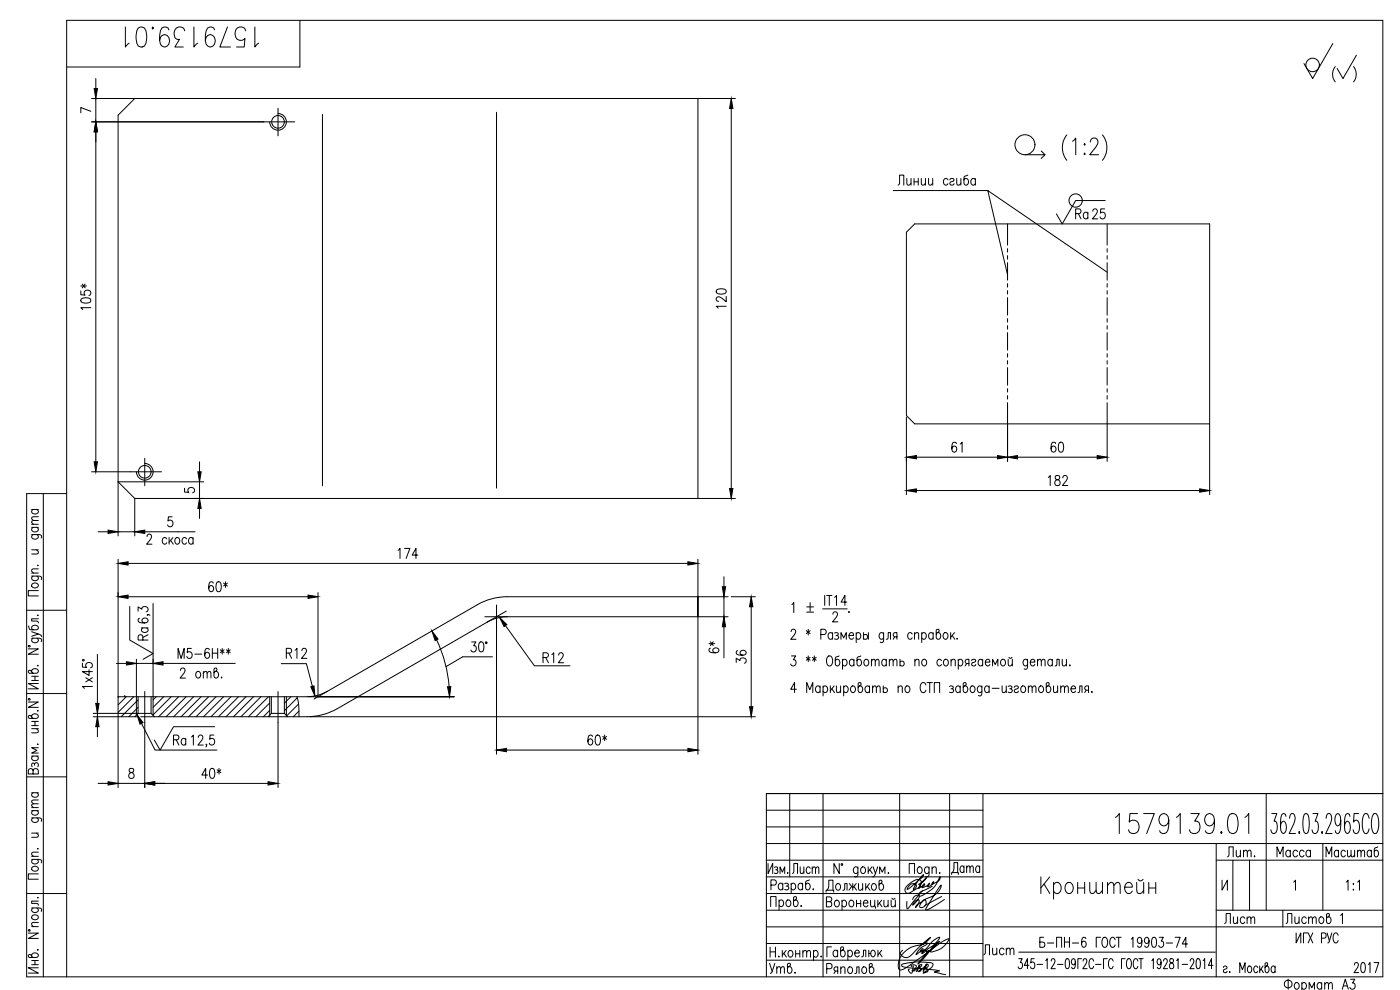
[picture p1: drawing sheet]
<svg xmlns="http://www.w3.org/2000/svg" width="420mm" height="297mm" viewBox="0 0 420 297" stroke-linecap="round" stroke-linejoin="round" font-family="sans-serif">
<defs><g id="words">
<text font-size="11" x="311.5" y="270.9">Кронштейн</text>
<g font-size="10.1">
<text x="36.7" y="15.2">1579139.01</text>
<text x="333.7" y="251.2">1579139.01</text>
</g>
<text font-size="8.4" x="399" y="25.8">( )</text>
<text font-size="7.1" x="284.7" y="263.5">Дата</text>
<g font-size="6.6">
<text x="322.1" y="67">Ra</text>
<text x="28.6" y="94.2" transform="rotate(-90 28.6 94.2)">105*</text>
<text x="61.7" y="178.9">60*</text>
<text x="236.7" y="185.2">1 %%P .</text>
<text x="59.6" y="234.9">40*</text>
<text x="366.5" y="278.3">Лист</text>
<text x="385.2" y="278.3">Листов</text>
<text x="294.2" y="287.9">Лист</text>
<text x="384.5" y="298.1">Фоpмат А3</text>
</g>
<g font-size="6.2">
<text x="219.1" y="93.8" transform="rotate(-90 219.1 93.8)">120</text>
<text x="284.7" y="136.9">61</text>
<text x="314.7" y="136.9">60</text>
<text x="313.6" y="146.8">182</text>
<text x="43" y="164.4">2 скоса</text>
<text x="118.5" y="168.6">174</text>
<text x="45.5" y="193.3" transform="rotate(-90 45.5 193.3)">Ra</text>
<text x="217" y="197.2" transform="rotate(-90 217 197.2)">6*</text>
<text x="52.6" y="198.6">M5-6H**</text>
<text x="85" y="198.6">R12</text>
<text x="161.9" y="200">R12</text>
<text x="225.1" y="200.4" transform="rotate(-90 225.1 200.4)">36</text>
<text x="53.3" y="204.6">2 отв.</text>
<text x="51.2" y="224.7">Ra</text>
<text x="175.7" y="224.7">60*</text>
<text x="237.1" y="263.2">Лист</text>
<text x="367.6" y="258.2">Лит.</text>
<text x="382.4" y="258.2">Масса</text>
<text x="397.2" y="258.2">Масштаб</text>
<text x="311.1" y="285.4">Б-ПН-6 ГОСТ 19903-74</text>
<text x="230" y="293.2">Утв.</text>
<text x="247.3" y="293.2">Ряполов</text>
</g>
<text font-size="4.9" x="54.3" y="149.2">5</text>
<text font-size="4.4" x="23.3" y="34.9">7</text>
</g></defs>
<g fill="none" stroke="#000" stroke-width=".3">
<path d="M90 6.1v14h-70M400 13.1l-6.1 10.5-2.6-4.5M27.5 29.6h193.2M27.5 36.6h61M28.8 23.6v3M28.8 29.6v7M28.8 39.6v99M40.4 29.6l-5 5v126.2M83.4 34.1a2.5 2.5 0 0 1 2.5 2.5 2.5 2.5 0 0 1-2.5 2.5 2.5 2.5 0 0 1-2.5-2.5M83.4 32.5v8.3M96.8 34.3v111.5M149 33.7v112.8"/>
<path d="M209.5 29.6v120M219.5 32.6v114M268.1 57.2h28.3M269.5 55.5l.5-.5v-2.5h1.2v3M272.2 53.5l.1 1.9 .5 .1 .6-.5M273.4 53.5v2M274.3 54.5h1.3M274.3 53.5v2M275.6 53.5v2M276.5 53.5l.1 1.9 .6 .1 .5-.5M277.7 53.5v2M278.7 53.5l.1 1.9 .5 .1 .6-.5"/>
<path d="M279.9 53.5v2M284.5 54a.66 .66 0 0 0-.6-.5 .66 .66 0 0 0-.7 .5 .91 .91 0 0 0 0 1.1 .91 .91 0 0 0 1.1 .3l.2-.3M285.1 54a.67 .67 0 0 1 .6-.5 .67 .67 0 0 1 .6 .5l-.3 .4-.6 .1a.55 .55 0 0 0-.2 .9 .71 .71 0 0 0 1.1-.3M287.1 53.5l.1 1.9 .6 .1 .6-.5M288.4 53.5v2M290.4 52.5l-.8 .3-.3 .5v1.7l.2 .4a.95 .95 0 0 0 1.2-.5 .95 .95 0 0 0-.4-1.2 .64 .64 0 0 0-1 .3M292.7 54a.67 .67 0 0 0-.6-.5 .67 .67 0 0 0-.6 .5 .85 .85 0 0 0 0 1.2 .85 .85 0 0 0 1.2-.1M292.7 53.5v2M312.5 45.3l1.1 1.1h-6M313.6 46.4l-1.1 1.2M320.2 40.5a6 6 0 0 0 0 7.6M321.9 42.4l.9-1v5"/>
<path d="M325.5 43.1l.2 .2-.2 .3-.2-.3zM325.5 45.9l.2 .3-.2 .2-.2-.2zM327.2 42.6l.4-.9 .4-.3h.8a1.55 1.55 0 0 1 .1 2.6l-1.9 2.4h2.7M330.8 40.5a6 6 0 0 1 0 7.6M302.4 67.2v6.4M302.4 74.6v1M302.4 76.7v1.1M302.4 78.8v5.2M331.5 62.7h-1.1l-.1 1.3a.92 .92 0 0 1 1.2 .1 .92 .92 0 0 1 0 1.2 .92 .92 0 0 1-1.2 .1l-.2-.3M331.7 60.2h-8.9l-4 7-1.8-3M332.3 67.2v6.4M332.3 74.6v1"/>
<path d="M332.3 76.7v1.1M332.3 78.8v5.2M302.4 85.1v1.1M302.4 87.2v1.1M302.4 89.3v5.2M302.4 95.6v1.1M302.4 97.7v1M302.4 99.8v5.2M332.3 81.7l-35.9-24.5 6 25.3M332.3 85.1v1.1M332.3 87.2v1.1M332.3 89.3v5.2"/>
<path d="M332.3 95.6v1.1M332.3 97.7v1M332.3 99.8v5.2M302.4 106.1v1.1M302.4 108.2v1M302.4 110.3v5.3M302.4 116.6v1.1M302.4 118.7v1M332.3 106.1v1.1M332.3 108.2v1M332.3 110.3v5.3M332.3 116.6v1.1"/>
<path d="M332.3 118.7v1M43.4 139.1a2.5 2.5 0 0 1 2.5 2.5 2.5 2.5 0 0 1-2.5 2.5 2.5 2.5 0 0 1-2.5-2.5M43.4 137.5v8.3M59.9 138.6v3M272 125.2v23.2M275 137.2h24.4M302.4 120.8v17.6M305.4 137.2h23.9M332.3 120.8v17.6M363 127.2h-88.5l-2.5-2.5v-55l2.5-2.5h88.5v81.2M9.5 158.2h2M9.5 157.3h2"/>
<path d="M9.5 152.9h2M9.9 158.2a.67 .67 0 0 0-.4 .7 .67 .67 0 0 0 .4 .6 .85 .85 0 0 0 1.3 0 .85 .85 0 0 0-.1-1.3M9.9 152.9a.66 .66 0 0 0-.4 .6 .66 .66 0 0 0 .4 .6 .91 .91 0 0 0 1.1 .1 .91 .91 0 0 0 .4-1.1l-.3-.2M11.5 156.2l-1.9 .1-.1 .4 .6 .6M11.5 155l-1.9 .1-.1 .5 .6 .6M13 148.1v145M20 148.1h-12v145h407v-287h-395v287M27.5 141.6h21M29.4 159.6h3M35.4 159.6h5M40.4 149.6h180.3M40.4 149.6v11.2"/>
<path d="M43.4 159.6h10M51.7 155.1h-1.2l-.1 1.2a.92 .92 0 0 1 1.3 .1 .92 .92 0 0 1 0 1.3 .92 .92 0 0 1-1.3 .1l-.1-.3M59.9 152.6v3M61.1 144.6h-25.7l5 5M275 147.2h85M9.5 172.9l2.7 .1 .3 .3-.1 .6M9.5 160.4l2.7 .1 .3 .4-.1 .5M9.5 171.9h2M9.5 165h2M9.6 175.3a.95 .95 0 0 1 1.3-.4 .95 .95 0 0 1 .5 1.2 .95 .95 0 0 1-1.3 .3 .95 .95 0 0 1-.5-1.1zM9.9 172.9l-.3 .2a.64 .64 0 0 0 .3 1 .91 .91 0 0 0 1.1 0 .91 .91 0 0 0 .4-1l-.3-.2M9.9 160.4l-.3 .2a.64 .64 0 0 0 .3 1.1 .91 .91 0 0 0 1.1 0 .91 .91 0 0 0 .4-1.1l-.3-.2"/>
<path d="M10.9 165l.6 .5-.1 .6-1.9 .1M11.2 169.7h.3zM11.5 177.2h-3v1.6h3M11.5 170.7l-1.9 .1-.1 .6 .6 .5M35.4 167.8v41.2M38.4 169h168M38.4 179h54M95.4 177.8v31.2M209.5 179v6v-6M209.5 167.8v11.2M217.3 173v3.1M217.3 179v6"/>
<path d="M218.5 179h-66.3a18 18 0 0 0-9 2.5l-45 25.9M219.5 179h7.2M8 183.1h12M8.5 194.7h3l-3 1.6h3M8.5 187.8l.3 .8 .4 .4h1.7l.5-.3a.95 .95 0 0 0-.5-1.1 .95 .95 0 0 0-1.3 .3 .64 .64 0 0 0 .3 1.1M8.6 193.7h.4v.3h-.4zM9.5 191.5l2.7 .1a.59 .59 0 0 1 .2 .9M9.5 189.5l2 .7-2 .7M9.9 191.5l-.1 .1a.59 .59 0 0 0-.2 .9 .95 .95 0 0 0 1.3 .4 .95 .95 0 0 0 .5-1.2l-.3-.2M11.2 199.7h.3zM11.2 184.6h.3zM11.5 190.2l.6 .3 .4 .5"/>
<path d="M11.5 185.7h-2v.6l1.9 .2 .1 .4M24.7 199v1.1l1.3 .2a.92 .92 0 0 1 .1-1.3 .92 .92 0 0 1 1.3 0 .92 .92 0 0 1 0 1.3l-.2 .1M24.8 197.9h.4v.4h-.4zM29.2 196.4v14.6M34.9 199h3M38.9 182v10l7 4.1-3 1.7M40.9 197.8v16.8M40.9 199h5M41.4 183.4v-1.3l1.2 .7a.88 .88 0 0 1 1.3-.8 .88 .88 0 0 1 0 1.6M41.9 185.5a.64 .64 0 0 0-.3 1.1 2.02 2.02 0 0 0 2.8-.4 .88 .88 0 0 0-1-.8 .88 .88 0 0 0-.7 1.2l.7 .3M44.3 184.4v.2v-.2l.7 .2M45.9 181.1v33.5"/>
<path d="M48.9 199h21.7M84.4 199.1h7.6l1.7 6.8M131 192a39.5 39.5 0 0 1 3.8 14M141.6 192.6h1.2l-.7 1.1a.89 .89 0 0 1 .8 1.4 .89 .89 0 0 1-1.5-.1M144 192.7l.5-.1a1.98 1.98 0 0 1 .1 3h-.3a1.77 1.77 0 0 1-.6-2.4zM145.5 185h73M145.7 192.7h.4v.3l-.4 .1zM146.2 186.7l-45 25.9a18 18 0 0 1-9 2.4h-50M147.8 197.1h-8.9l-5 2.9M149 181.5v44.8M151.7 187.7l8.7 12.1h10.7M151.9 183.4l-5.7 3.3"/>
<path d="M152.2 185a12 12 0 0 0-6 1.7M209.5 185v41.3M217.3 188.1v9.3M225.4 182.1v29.9M237.4 189.5l.5-.7h.4l.5 .6-.3 1-1.2 1.4h1.6M237.5 196.8h1.3l-.7 1.1a.88 .88 0 0 1 .7 1.4 .88 .88 0 0 1-1.5-.1M242 189.2l1.1 .9M242 197.2l1.1 .9M242.6 188.8v1.7M242.6 196.8v1.7M243.1 189.2l-1.1 .9M243.1 197.2l-1.1 .9"/>
<path d="M243.8 197.2l1.2 .9M244.4 196.8v1.7M245 197.2l-1.2 .9M246.3 190.4h1.1a.82 .82 0 0 0 .6-.8 .82 .82 0 0 0-.6-.8h-1.1v3M248.5 197l.2-.2a1.43 1.43 0 0 1 1.1 2.3 .89 .89 0 0 1-1.1 .7 .89 .89 0 0 1-.6-1.1l.1-1.2zM249.9 190.2a.66 .66 0 0 0-.7-.4 .66 .66 0 0 0-.6 .4 .85 .85 0 0 0 0 1.3 .85 .85 0 0 0 1.3-.1M249.9 189.8v2M250.4 189.9a.73 .73 0 0 1 1.2 .3l-.1 .3-.6 .2M251.2 190.7l.5 .5-.2 .5h-1.1M251.8 196.8l-.8 .3-.3 .4v1.7l.2 .5a.95 .95 0 0 0 1.2-.5 .95 .95 0 0 0-.4-1.3 .64 .64 0 0 0-1 .3M252.4 191.8v-2l.8 1.6 .8-1.6v2M252.8 198.2a.67 .67 0 0 1 .7-.4 .67 .67 0 0 1 .6 .4 .91 .91 0 0 1 0 1.1 .91 .91 0 0 1-1 .4l-.3-.3"/>
<path d="M252.8 197.8v3M254.8 190.7h1.4l-.1-.6a.59 .59 0 0 0-1-.2 .95 .95 0 0 0-.3 1.3 .95 .95 0 0 0 1.1 .5l.3-.3M256.3 198.2a.67 .67 0 0 0-.7-.4 .67 .67 0 0 0-.6 .4 .85 .85 0 0 0 .1 1.3 .85 .85 0 0 0 1.2-.1M256.3 197.8v2M257 190.2a.67 .67 0 0 1 .6-.4 .67 .67 0 0 1 .6 .4 .91 .91 0 0 1 .1 1.1 .91 .91 0 0 1-1.1 .4l-.2-.3M257 189.8v3M258.3 196.8l-1 .4v2.3a.58 .58 0 0 0 .9 .2 .95 .95 0 0 0 .4-1.3 .95 .95 0 0 0-1.2-.5l-.2 .3M259.1 190.7a.73 .73 0 0 1 1.2 0 .73 .73 0 0 1-.4 1.1h-.4l-.4-.3M259.1 189.8v2M259.6 197.9a.64 .64 0 0 1 1 .3 .91 .91 0 0 1 0 1.1 .91 .91 0 0 1-1 .4 1.23 1.23 0 0 1 0-1.8zM260.6 189.8v2M261.5 198.4l.6-.6 .5 .1 .1 1.9"/>
<path d="M261.5 197.8v2M262.7 198.4l.5-.6 .5 .1 .1 1.9M265.2 190.2l-.1-.1a.59 .59 0 0 0-.9-.2 .95 .95 0 0 0-.4 1.3 .95 .95 0 0 0 1.2 .5l.2-.3M265.2 189.8l-.1 2.7a.59 .59 0 0 1-.9 .2M266 191.8l.4-.1 .2-1.9h.7v2M266 198.2a.67 .67 0 0 0-.6-.4 .67 .67 0 0 0-.7 .4 .85 .85 0 0 0 .1 1.3 .85 .85 0 0 0 1.2-.1M266 197.8v2M266.9 198.4l.6-.6 .4 .1 .1 1.9M266.9 197.8v2M268 198.4l.6-.6 .5 .1 .1 1.9M268.5 191.1l-.5 .7M269.2 191.1l-.9-.1-.3-.5 .3-.6 .9-.1v2"/>
<path d="M270.1 198.7a.73 .73 0 0 1 1.2 0 .73 .73 0 0 1-.4 1.1h-.5l-.3-.3M270.1 197.8v2M273.8 190.2a.66 .66 0 0 0-.7-.4 .66 .66 0 0 0-.6 .4 .91 .91 0 0 0 0 1.1 .91 .91 0 0 0 1 .4l.3-.3M274.4 190.4l.6-.6 .6 .1 .1 1.9M274.4 189.8v2M274.6 198.4l.5-.6 .6 .1 .1 1.9M274.6 197.8v2M276.6 190.2a.67 .67 0 0 1 .6-.4 .67 .67 0 0 1 .7 .4 .91 .91 0 0 1 0 1.1 .91 .91 0 0 1-1.1 .4l-.2-.3M276.6 189.8v3M277 197.9a.64 .64 0 0 1 1 .3 .91 .91 0 0 1 0 1.1 .91 .91 0 0 1-1 .4 1.2 1.2 0 0 1 0-1.8zM280 190.2a.67 .67 0 0 0-.6-.4 .67 .67 0 0 0-.6 .4 .85 .85 0 0 0 0 1.3 .85 .85 0 0 0 1.2-.1M280 189.8v2"/>
<path d="M281.4 189.8a1 1 0 0 1 .9 1 1 1 0 0 1-.9 1l-.4-.6v-2.1l.6-.3 .3 .4-.1 .3-.8 .7M282.6 198.2a.67 .67 0 0 0-.7-.4 .67 .67 0 0 0-.6 .4 .91 .91 0 0 0 0 1.1 .91 .91 0 0 0 1 .4l.3-.3M283.4 189.9a.65 .65 0 0 1 1 .3l.1 .8a.82 .82 0 0 1-.9 .8l-.2-.1a1.23 1.23 0 0 1 0-1.8zM283.5 197.9a.64 .64 0 0 1 1 .3 .91 .91 0 0 1 0 1.1 .91 .91 0 0 1-1 .4 1.23 1.23 0 0 1 0-1.8zM285.3 189.8v2M285.4 198.4l.6-.6 .6 .1 .1 1.9M285.4 197.8v2M285.8 190.7l.8 1.1M286.4 189.8l-1.1 1.4M287.3 191.5v.3zM287.6 198.2a.67 .67 0 0 1 .6-.4 .67 .67 0 0 1 .7 .4 .91 .91 0 0 1 0 1.1 .91 .91 0 0 1-1.1 .4l-.2-.3M287.6 197.8v3"/>
<path d="M290.1 199.1l-.5 .7M290.8 199.1l-.9-.1-.3-.5 .3-.6 .9-.1v2M291.6 198.2a.67 .67 0 0 1 .6-.4 .67 .67 0 0 1 .7 .4l-.4 .5-.8 .3-.1 .4a.66 .66 0 0 0 .6 .4 .66 .66 0 0 0 .7-.4M294.9 198.2a.67 .67 0 0 0-.6-.4 .67 .67 0 0 0-.7 .4 .85 .85 0 0 0 .1 1.3 .85 .85 0 0 0 1.2-.1M294.9 197.8v2M295.7 198.7h1.4l-.2-.8a.65 .65 0 0 0-1.1 .3l-.1 .8a.82 .82 0 0 0 .9 .8l.5-.4M297.9 199.8v-2l.8 1.6 .8-1.6v2M300.6 197.9a.64 .64 0 0 1 1 .3 .91 .91 0 0 1 .1 1.1 .91 .91 0 0 1-1.1 .4l-.3-.7zM302.6 197.8l.1 1.9 .5 .1 .6-.6M302.8 197.2l.3 .3 .6-.3M303.8 197.8v2M308.4 198.2l-.1-.1a.59 .59 0 0 0-.9-.2 .95 .95 0 0 0-.4 1.3 .95 .95 0 0 0 1.2 .5l.2-.3"/>
<path d="M308.4 197.8l-.1 2.7a.59 .59 0 0 1-.9 .2M309.2 198.7h1.4l-.1-.6a.59 .59 0 0 0-1-.2 .95 .95 0 0 0-.3 1.3 .95 .95 0 0 0 1.1 .5l.3-.3M311.4 198.4l.5-.6 .5 .1 .1 1.9M311.4 197.8v2M312.5 198.4l.6-.6 .4 .1 .1 1.9M315.8 198.2a.67 .67 0 0 0-.6-.4 .67 .67 0 0 0-.6 .4 .85 .85 0 0 0 0 1.3 .85 .85 0 0 0 1.2-.1M315.8 197.8v2M316.6 199.8l.5-.1 .1-1.9h.7v2M318.8 197.8l.1 1.9 .6 .1 .6-.6M320.1 197.8v2M321.1 199.5v.3zM8 208.1h12"/>
<path d="M8.5 210.6h3l-3 1.6h3M8.6 209.7h.4v.3h-.4zM9.5 201.5a1 1 0 0 1 1-.9 1 1 0 0 1 1 .9l-.6 .5h-2.1l-.3-.7 .4-.2 .3 .1 .7 .8M9.5 215.1a1 1 0 0 1 1-.9 1 1 0 0 1 1 .9l-.6 .4h-2.1l-.3-.6 .4-.3 .3 .1 .7 .8M9.5 202.9h2M9.5 204.2h2M9.5 218.6h2M9.5 216.5h2M9.5 217.7h2M10.5 202.9v1.3M10.5 216.5v1.2M10.9 218.6l.6 .6-.1 .6-1.9 .1"/>
<path d="M11.2 213.3h.3zM11.5 205.1h-3l3 1.6h-3M25.7 203.3l2 1.3M26.7 200.9v1.8l-2-1.2h3M27.7 206h-3l.6 .6M27.7 203.3l-2 1.3M28 215h7.4v21.3M28 214h17.3M29.2 214v1M29.2 218v3.1M35.4 209v6h5.6M35.7 209l-.3 .3"/>
<path d="M37.4 209h.1M37.9 209l-2.5 2.5M40.1 209l-4.7 4.7M41.4 210l-5 5M41.4 212.2l-2.8 2.8M41.4 209v5l-1 1M42.5 217.1l4 8h18.6M43.4 207.5v28.8M45.3 209v5l1 1M46.9 209l-1 1M49.1 209l-3.2 3.2M51.4 209l-5.5 5.5"/>
<path d="M53.6 209l-6 6M55.9 209l-6 6M58.1 209l-6 6M60.3 209l-5.9 6M62.6 209l-6 6M64.4 218h-12.3l-4.1 7.1-1.7-3.1M64.8 209l-6 6M67.1 209l-6 6M69.3 209l-6 6M71.6 209l-6 6M73.8 209l-6 6M76.1 209l-6 6"/>
<path d="M78.3 209l-6 6M80.6 209l-6 6M80.9 210.9l-4.1 4.1M80.9 213.2l-1.9 1.8M80.9 209v6M81.4 209v5l-1 1M81.4 214h3.9l1 1M83.4 207.5v28.8M85.3 209v5M85.9 209v6M87.3 209l-2 2M89.1 209l.6 2.8v3.2"/>
<path d="M89.2 209.4l-3.9 3.8M89.6 211.2l-3.5 3.6M89.7 213.4l-1.7 1.6M92.6 209h43.8M93 215h133.7M98.2 207.4a12 12 0 0 1-6 1.6h-56.8M98.2 207.4l-4 2.3M239 206.8h-1.7l1.2-2v3M242.1 207.8v-3l.9 2.1 .9-2.1v3M246.1 206.2l-.2-.3a.95 .95 0 0 0-1.2 .5 .95 .95 0 0 0 .4 1.3 .64 .64 0 0 0 1-.3M246.1 205.8v2M247 206.2l.2-.3a.97 .97 0 0 1 1.3 .7 .97 .97 0 0 1-.7 1.2h-.3l-.5-.4"/>
<path d="M247 205.8v3M249.2 205.8v2M249.7 206.7l.7 1.1M250.3 205.8l-1.1 1.4M251 205.8l.1 1.9 .6 .1 .6-.6M252.3 205.8v2M253.2 206.2a.66 .66 0 0 1 .6-.4 .66 .66 0 0 1 .6 .4l.2 .7a.8 .8 0 0 1-.9 .9l-.5-.4M253.2 205.8v3M255.6 205.9a.97 .97 0 0 1 1.2 .7 .97 .97 0 0 1-.6 1.2 1.03 1.03 0 0 1-1-.7 1.03 1.03 0 0 1 .4-1.2zM258 205.8a1 1 0 0 1 .9 1 1 1 0 0 1-.9 1l-.5-.6v-2.1l.7-.3 .2 .4-.1 .3-.8 .7M261 206.2l-.3-.3a.95 .95 0 0 0-1.1 .5 .95 .95 0 0 0 .3 1.3 .64 .64 0 0 0 1.1-.3M261 205.8v2"/>
<path d="M261.9 206.4l.5-.6 .5 .1 .1 1.9M261.9 205.8v2M263 206.4l.6-.6 .4 .1 .2 1.9M265.1 206.7a.73 .73 0 0 1 1.2 0 .73 .73 0 0 1-.4 1.1h-.5l-.3-.3M265.1 205.8v2M269.5 206.4l.6-.6 .6 .1 .1 1.9M269.5 205.8v2M271.9 205.9a.97 .97 0 0 1 1.3 .7 .97 .97 0 0 1-.7 1.2 1.02 1.02 0 0 1-.9-.7 1.02 1.02 0 0 1 .3-1.2zM277.9 205.5a.89 .89 0 0 0-1.1-.7 .89 .89 0 0 0-.6 1.1v.8a.89 .89 0 0 0 .6 1.1 .89 .89 0 0 0 1.1-.7M278.2 204.8h1.6M279 204.8v3M280.4 207.8v-3h1.6v3"/>
<path d="M285 205.9a.72 .72 0 0 1 1.1 .3l-.1 .3-.6 .2M285.8 206.7l.4 .5-.2 .5h-1M288.2 206.2l-.3-.3a.95 .95 0 0 0-1.1 .5 .95 .95 0 0 0 .3 1.3 .64 .64 0 0 0 1.1-.3M288.2 205.8v2M289.5 205.8a1 1 0 0 1 1 1 1 1 0 0 1-1 1l-.4-.6v-2.1l.7-.3 .2 .4-.1 .3-.8 .7M291.5 205.9a.97 .97 0 0 1 1.2 .7 .97 .97 0 0 1-.7 1.2 1.03 1.03 0 0 1-.9-.7 1.03 1.03 0 0 1 .4-1.2zM294.7 206.2l-.1-.1a.58 .58 0 0 0-1-.2 .95 .95 0 0 0-.3 1.3 .95 .95 0 0 0 1.1 .5l.3-.3M294.7 205.8l-.1 2.7a.58 .58 0 0 1-1 .2M296.9 206.2l-.3-.3a.95 .95 0 0 0-1.1 .5 .95 .95 0 0 0 .3 1.3 .65 .65 0 0 0 1.1-.3M296.9 205.8v2M297.8 206.5h2M300.7 205.8l.2 1.9 .5 .1 .6-.6"/>
<path d="M302 205.8v2M302.6 205.9a.72 .72 0 0 1 1.1 .3l-.1 .3-.6 .2M303.4 206.7l.4 .5-.2 .5h-1M304.4 206.2a.66 .66 0 0 1 .6-.4 .66 .66 0 0 1 .6 .4l-.1 .3-.8 .3a.55 .55 0 0 0-.2 .9 .73 .73 0 0 0 1.1-.3M306.7 205.9a.97 .97 0 0 1 1.2 .7 .97 .97 0 0 1-.7 1.2 1.03 1.03 0 0 1-.9-.7 1.03 1.03 0 0 1 .4-1.2zM308.6 206.4l.6-.6 .4 .1 .2 1.9M308.6 205.8v2M309.8 206.4l.5-.6 .5 .1 .1 1.9M312 205.9a.97 .97 0 0 1 1.3 .7 .97 .97 0 0 1-.7 1.2 1.02 1.02 0 0 1-.9-.7 1.02 1.02 0 0 1 .3-1.2zM314.5 205.8a1 1 0 0 1 .9 1 1 1 0 0 1-.9 1l-.5-.6v-2.1l.7-.3 .2 .4-.1 .3-.8 .7M316.2 205.8l.1 1.9 .5 .1 .6-.6M317.4 205.8v2"/>
<path d="M318.3 206.4l.6-.6 .5 .1 .1 1.9M318.3 205.8v2M319.5 206.4l.6-.6 .4 .1 .1 1.9M321.4 206.7h1.4l-.2-.8a.97 .97 0 0 0-1.3 .7 .97 .97 0 0 0 .7 1.2h.3l.5-.4M323.5 207.8l.4-.1 .2-1.9h.6v2M326 207.1l-.5 .7M326.7 207.1h-.7l-.4-.3-.1-.4 .5-.6h.7v2M327.7 207.5v.3zM8 233.1h12M9.5 237.9h2M9.5 226.9h2M9.9 237.9a.67 .67 0 0 0-.4 .6 .67 .67 0 0 0 .4 .6 .85 .85 0 0 0 1.3 0 .85 .85 0 0 0-.1-1.2"/>
<path d="M9.9 231.2l-.5-.6-.6 .1-.3 .5v1h3v-1a.81 .81 0 0 0-.8-.6 .81 .81 0 0 0-.8 .6v1M9.9 226.9a.67 .67 0 0 0-.4 .6 .67 .67 0 0 0 .4 .6 .85 .85 0 0 0 1.2 0 .85 .85 0 0 0 0-1.2M10.4 229.3l.5-.5 .5 .2v1.1M10.4 229.6v-.3l-.5-.4a.73 .73 0 0 0-.3 1.2M11.2 223.3h.3zM11.5 224.3h-2l1.6 .8-1.6 .9h2M29.4 235h3M35.4 235h8M38.9 230.7a.66 .66 0 0 0 .2 1 .94 .94 0 0 1 1.1 .9 .94 .94 0 0 1-1 .9 .98 .98 0 0 1-.5-1.1 .98 .98 0 0 1 1.1-.7 .68 .68 0 0 0 .2-1zM46.4 235l34 .1M59.5 221.3l.5-.8h.4l.5 .6-.4 1-1.1 1.4h1.6M62 223.4h-.2h.2l-.2 .7"/>
<path d="M64.2 220.5h-1.1l-.2 1.3a.92 .92 0 0 1 1.3 .1 .92 .92 0 0 1 0 1.3 .92 .92 0 0 1-1.3 .1l-.1-.3M152 225.1h54.4M230 238.1h185h-185M230 238.1v55M237 238.1v25M247 238.1v55M270 238.1v55M285 238.1v55M295 238.1v55M380 238.1v35M9.5 257.8l2.7 .2a.59 .59 0 0 1 .2 .9M9.5 245.4l2.7 .1a.59 .59 0 0 1 .2 .9"/>
<path d="M9.5 256.9h2M9.5 250h2M9.5 243.2h2M9.5 242.3h2M9.9 257.8l-.1 .2a.59 .59 0 0 0-.2 .9 .95 .95 0 0 0 1.3 .3 .95 .95 0 0 0 .5-1.1l-.3-.3M9.9 245.4l-.1 .1a.59 .59 0 0 0-.2 .9 .95 .95 0 0 0 1.3 .4 .95 .95 0 0 0 .5-1.2l-.3-.2M9.9 243.2a.67 .67 0 0 0-.4 .7 .67 .67 0 0 0 .4 .6 .85 .85 0 0 0 1.3-.1 .85 .85 0 0 0-.1-1.2M10.9 250l.6 .5-.1 .6-1.9 .1M11.2 254.7h.3zM11.5 255.7l-1.9 .1-.1 .6 .6 .5M11.5 241.2l-1.9 .1-.1 .4 .6 .6M11.5 240l-1.9 .1-.1 .5 .6 .6"/>
<path d="M230 253.1h185M230 248.1h65M230 258.1h65M230 243.1h65M230.5 259.1v3l1.4-3v3M251.9 259.1v3l-1.6-3v3M252.5 259.2h.3v.4h-.3zM365 258.1h50M365 253.1v40M370 258.1v15M375 258.1v15M381.7 244.1h1.5l-.8 2.3h.4a2.83 2.83 0 0 1-.3 3.7l-.8-.3-.3-.8"/>
<path d="M385.9 245l-.1-.6-.4-.3-.7 .3a9.1 9.1 0 0 0 0 5.4l.5 .3a2.48 2.48 0 0 0 0-3.7l-.5 .3-.4 1.4M387 245.5l.3-1.1 .3-.3h.5a2.59 2.59 0 0 1 .2 3.1l-1.4 2.9h1.9M389.9 249.5v.6zM391.4 244.4l.4-.3 .7 .3a8.9 8.9 0 0 1 0 5.4l-.4 .3-.7-.3a8.9 8.9 0 0 1 0-5.4zM394 244.1h1.5l-.8 2.3h.4a2.83 2.83 0 0 1-.3 3.7l-.8-.3-.2-.8M396.8 249.5v.6zM397 253.1v20M398 245.5l.3-1.1 .2-.3h.6a2.59 2.59 0 0 1 .1 3.1l-1.3 2.9h1.9M402.4 246.1l-.4 1.4-.6 .3a2.52 2.52 0 0 1 0-3.7l.6 .3a8 8 0 0 1 0 5.4l-.7 .3-.4-.3-.2-.6M405.1 245l-.1-.6-.4-.3-.7 .3a8.9 8.9 0 0 0 0 5.4l.5 .3a2.48 2.48 0 0 0 0-3.7l-.5 .3-.4 1.4M407.7 244.1h-1.3l-.2 2.6 .6-.6h.4a2.82 2.82 0 0 1 0 4l-.8-.3-.3-.8M410.9 245.5l-.2-.5a.96 .96 0 0 0-1-.9 5.6 5.6 0 0 0 0 6 1.2 1.2 0 0 0 1.2-1.4"/>
<path d="M412.4 244.1a1.22 1.22 0 0 1 1.2 1.4 5.3 5.3 0 0 1-.6 4.6 1.21 1.21 0 0 1-1.3-1.4 5.3 5.3 0 0 1 .7-4.6zM8 268.1h12M8.5 280h3l-3 1.6h3M8.6 279h.4v.3h-.4zM9.5 272.4l2.7 .1 .3 .4-.1 .5M9.5 278h2M9.6 260.3a.95 .95 0 0 1 1.3-.4 .95 .95 0 0 1 .5 1.2 .95 .95 0 0 1-1.3 .3 .95 .95 0 0 1-.5-1.1zM9.6 274.8a.95 .95 0 0 1 1.3-.3 .95 .95 0 0 1 .5 1.1 .95 .95 0 0 1-1.3 .4 .95 .95 0 0 1-.5-1.2zM9.9 272.4l-.3 .3a.64 .64 0 0 0 .3 1 .91 .91 0 0 0 1.1 0 .91 .91 0 0 0 .4-1l-.3-.3M11.2 269.3h.3zM11.5 262.2h-3v1.6h3M11.5 276.8l-1.9 .1-.1 .5 .6 .6"/>
<path d="M11.5 270.4h-2v.7l1.9 .1 .1 .4M230 268.1h65M230 278.1h185M230 273.1h65M230 263.1h65M231.3 272v-3h1.6v3M231.4 265.6h1a.81 .81 0 0 0 .6-.8 .81 .81 0 0 0-.6-.8h-1v3M232.4 260.2a.6 .6 0 0 1 1 .3l-.1 .3-.5 .1M233.1 260.9l.3 .3v.6l-.3 .3-.7-.1M233.8 270.4a.67 .67 0 0 1 .6-.4 .67 .67 0 0 1 .7 .4 .91 .91 0 0 1 0 1.1 .91 .91 0 0 1-1.1 .4l-.2-.3M233.8 270v3M234.1 262.1v-2l.7 1.6 .7-1.6v2"/>
<path d="M234.9 265.4a.66 .66 0 0 0-.6-.4 .66 .66 0 0 0-.6 .4 .85 .85 0 0 0 0 1.2 .85 .85 0 0 0 1.2 0M234.9 265v2M235.5 265.1a.71 .71 0 0 1 1.1 .3l-.3 .4h-.4M236.2 270.2a.64 .64 0 0 1 1 .2 .91 .91 0 0 1 .1 1.1 .91 .91 0 0 1-1.1 .4 1.2 1.2 0 0 1 0-1.7zM236.3 265.8l.4 .6-.2 .5h-1M237.4 265.4a.66 .66 0 0 1 .7-.4 .66 .66 0 0 1 .6 .4l.1 .4a.9 .9 0 0 1-.9 1.2l-.5-.4M237.4 265v3M238.6 270a1 1 0 0 1 .9 1 1 1 0 0 1-.9 1l-.5-.6v-2.1l.7-.3 .3 .4-.1 .3-.9 .7M240.4 271.7v.3zM240.9 265.4l-.3-.3a.95 .95 0 0 0-1.1 .5 .95 .95 0 0 0 .3 1.3 .64 .64 0 0 0 1.1-.3M240.9 265v2M242.9 264l-1 .4-.1 .3v1.7l.2 .5a.64 .64 0 0 0 1-.3 .85 .85 0 0 0 0-1.3 .85 .85 0 0 0-1.2 .1"/>
<path d="M244.1 266.7v.3zM247.9 267.7v-.6h2.3v.6M248 270.5h1a.81 .81 0 0 1 .6 .8 .81 .81 0 0 1-.6 .8h-1v-3h1l.5 .3 .1 .6-.6 .5M248.2 267.1a3.1 3.1 0 0 0 .5-3h1.3v3M250.8 270.2a.97 .97 0 0 1 1.2 .7 .97 .97 0 0 1-.7 1.2 1.02 1.02 0 0 1-.9-.7 1.02 1.02 0 0 1 .4-1.2zM251.1 265.2a.65 .65 0 0 1 1.1 .3l.1 .7a.82 .82 0 0 1-.9 .9l-.3-.1a1.23 1.23 0 0 1 0-1.8zM252.7 270.5l.2-.3a.97 .97 0 0 1 1.3 .7 .97 .97 0 0 1-.7 1.2h-.3l-.5-.4M252.7 270.1v3M253 267.1l.4-.1 .1-1.9h.7v2M254.9 265.1l1 1.3 1.1-1.3M255.1 270.2a.97 .97 0 0 1 1.2 .7 .97 .97 0 0 1-.6 1.2 1.03 1.03 0 0 1-1-.7 1.03 1.03 0 0 1 .4-1.2zM255.6 266l-.8 1.1"/>
<path d="M255.9 265.1v2M256.3 266l.8 1.1M257 271.1h1.3M257 270.1v2M257.5 260.5l-.3-.3a.97 .97 0 0 0-1.2 .7 .97 .97 0 0 0 .7 1.2h.3l.5-.4M257.5 260.1l-.1 2.7-.4 .3-.6-.2M257.6 265.1l.2 1.9 .5 .1 .6-.6M258.3 270.1v2M258.6 260.2a.97 .97 0 0 1 1.2 .7 .97 .97 0 0 1-.6 1.2 1.02 1.02 0 0 1-1-.7 1.02 1.02 0 0 1 .4-1.2zM258.9 265.1v2M259.1 271h1.4l-.3-.8a.97 .97 0 0 0-1.2 .7 .97 .97 0 0 0 .7 1.2h.3l.5-.4M259.8 265.1v2"/>
<path d="M260.3 266l.8 1.1M260.6 260.1v2M261 265.1l-1.2 1.4M261 260.9l.8 1.2M261.3 270.1l.1 1.9 .6 .1 .5-.6M261.7 260.1l-1.1 1.4M261.9 265.2a.65 .65 0 0 1 1 .3l.1 .7a.82 .82 0 0 1-.9 .9l-.2-.1a1.23 1.23 0 0 1 0-1.8zM262 260.1l.7 2 .7-2M262.5 270.1v2h.3v.4M262.7 262.1l-.4 .8-.4 .2M263.5 270.1v2M263.9 271l.8 1.1"/>
<path d="M264 262.1v-2l.8 1.6 .8-1.6v2M264.3 265.1a1 1 0 0 1 .9 1 1 1 0 0 1-.9 1l-.5-.6v-2.1l.7-.3 .2 .4-.1 .3-.8 .7M264.6 270.1l-1.1 1.4M265.3 270.1l.1 1.9 .6 .1 .5-.6M266.5 270.1v2M266.6 261.8v.3zM267.4 270.1l.2 1.9 .5 .1 .6-.6M267.7 269.5l.3 .3 .6-.3M268.7 270.1v2M272.9 262.1v-3h1.6v3M273.1 265.5a1.15 1.15 0 0 1 1.9 .5l-.8 .9a10.6 10.6 0 0 1 2.9-4.5l-.4 .9-4.4 3.6zM273.9 269.9a1.37 1.37 0 0 1 2-1.1 5.1 5.1 0 0 1-2 2.8 1.58 1.58 0 0 1 2-1.4l-.3 .9-.8 1.2 .4-.9 2.1-1.4a1.24 1.24 0 0 1 .6 1.4 1.24 1.24 0 0 1-1.3 .9l-.4-.1a1.99 1.99 0 0 1 1.3-2.3 6.9 6.9 0 0 0 4.9-3.8l.1-.5-1.3 1.6-3.2 5.1a.4 .4 0 0 0-.2 .6 .4 .4 0 0 0 .7 0l4.9-3"/>
<path d="M275.6 260.2a.97 .97 0 0 1 1.2 .7 .97 .97 0 0 1-.6 1.2 1.03 1.03 0 0 1-1-.7 1.03 1.03 0 0 1 .4-1.2zM275.6 265.4a4.7 4.7 0 0 0 2.5-2.1l-.4 .3a4.5 4.5 0 0 0-1.9 3v-.1a1.72 1.72 0 0 0 .2-2.5 4.7 4.7 0 0 0-4.2 2.2 1.1 1.1 0 0 0 .2 1.7 1.1 1.1 0 0 0 1.6-.3l1.6-1 2.1-.8 .1-.7-.5 .7-.2 .4 .2 .1a2.6 2.6 0 0 0 2.1-1.3l-.7 .9a1.78 1.78 0 0 0 1.9-1.4l-.5 .9a4.8 4.8 0 0 0 2.4-1.8l.1-.6-.2 .2a8.9 8.9 0 0 1-6.2 5.7l-.1-.5a2.49 2.49 0 0 1 2.1-1.5l2-1M276.9 267.2l-4.5 5.5-.2-.4v-1.9M278.8 260.5l-.1-.1a.58 .58 0 0 0-.9-.2 .95 .95 0 0 0-.4 1.3 .95 .95 0 0 0 1.2 .5l.2-.3M278.8 260.1l-.1 2.7a.58 .58 0 0 1-.9 .1M279.7 260.7l.6-.6 .6 .1 .1 1.9M279.7 260.1v2M282 261.8v.3zM282.6 269l-5.1 2.7M365 273.1h50M366.8 264.1v3l1.6-3v3M388.2 264.7l.6-.6v3"/>
<path d="M389 279.9v3l1.4-3v3M392.4 279.9h-1.2v3M392.6 279.9l1.4 3M394 279.9l-1.4 3M398.3 279.9l.7 2.4M399.7 279.9l-.8 2.7-.4 .3M404 264.7l.6-.6v3M406.2 265.1v.3zM406.2 266.8v.3zM407.4 264.7l.6-.6v3M9.5 286.8a1 1 0 0 1 1-.9 1 1 0 0 1 1 .9l-.6 .5h-2.1l-.3-.7 .4-.2 .3 .1 .7 .8M9.5 288.2h2"/>
<path d="M9.5 289.5h2M10.5 288.2v1.3M11.2 285h.3zM11.5 290.4h-3l3 1.6h-3M230 288.1h65M230 283.1h65M231.1 284.2v3M231.1 285.6h1.6M232.7 284.2v3M234.8 285.2v2M235.2 286l.8 1.2M235.9 285.2l-1.1 1.4"/>
<path d="M236.8 285.3a.64 .64 0 0 1 1.1 .3 .91 .91 0 0 1 0 1.1 .91 .91 0 0 1-1.1 .3l-.3-.7zM238.8 285.2v2M240 285.2v2M241 285.7l.5-.5 .5 .1 .1 1.9M241 285.2v2M242.1 285.7l.6-.5 .4 .1 .1 1.9M244.1 285.6a.67 .67 0 0 1 .7-.4 .67 .67 0 0 1 .6 .4 .91 .91 0 0 1 0 1.1 .91 .91 0 0 1-1 .3l-.3-.3M244.1 285.2v3M249.5 284.1h-1.3v3M251.4 285.5l-.3-.3a.95 .95 0 0 0-1.1 .5 .95 .95 0 0 0 .3 1.3 .65 .65 0 0 0 1.1-.3M251.4 285.1v2M252.7 285.1a1 1 0 0 1 1 1 1 1 0 0 1-1 1l-.4-.6v-2.1l.7-.3 .2 .4-.1 .3-.8 .7"/>
<path d="M254.5 285.5l.2-.3a.97 .97 0 0 1 1.2 .7 .97 .97 0 0 1-.6 1.2h-.4l-.4-.4M254.5 285.1v3M256.5 285.9h1.4l-.2-.7a.97 .97 0 0 0-1.3 .7 .97 .97 0 0 0 .7 1.2h.3l.5-.4M258.6 287.1l.4-.1 .1-1.9h.7v2M260.7 286.1l.6-.2a.81 .81 0 0 1 .8-.8 1.07 1.07 0 0 1 .6 1.1 1.07 1.07 0 0 1-.8 .9l-.5-.4-.1-.6M260.7 285.1v2M263.5 285.1v2M263.9 285.9l.8 1.2M264.6 285.1l-1.1 1.4M273.8 290.1l-.3-.2a.94 .94 0 0 1 1.5 0l-.5 .9-.7 .5a2.84 2.84 0 0 0 2.1-1.8l-.8 2 .9-1.9 .6-.2-.1 .5-.7 .4a.61 .61 0 0 1 .7 .7 .61 .61 0 0 1-.8 .5v-.1a5.4 5.4 0 0 0 2.4-2.2l-1.1 2.2 1.1-1.9 .3-.2a.78 .78 0 0 1 0 .9 .78 .78 0 0 1-.8 .3l.5 .1a.65 .65 0 0 1 .3 .8 .65 .65 0 0 1-.8 .4l-.6 .2 2.3-1.5a.85 .85 0 0 0 .7-.8 .85 .85 0 0 0-.7-.8l-.4-.1a16.2 16.2 0 0 0-8.3 .7v.1a1.18 1.18 0 0 0 1.5 .7l9.6 .9 .2 .1-1.5 .4 3.4 .7M274.2 289.8l-.6 2.2-.5-.2-.5-.7 .3-.2M276.5 283.5l1.9-.5-.4 .4a5.7 5.7 0 0 0-3.1 3l2.2-1.6a.57 .57 0 0 0-.7 .1 .57 .57 0 0 0-.1 .7l1.5-.6a1.44 1.44 0 0 1-1.2 1.1l1.6-1.7a6.7 6.7 0 0 1 3.8-3.1v.1a10.5 10.5 0 0 1-3.8 3.5l-.2 .7 .9-.5-3.4 4.2 3-3.3a9.4 9.4 0 0 1 3.5-3.6l-.2 .2a7.3 7.3 0 0 0-2.5 3 6 6 0 0 0 5.5-3.9l-2.4 1.1-11 7.9a1.04 1.04 0 0 1-1.4 .3 1.04 1.04 0 0 1-.4-1.3 7.1 7.1 0 0 1 6.8-6.3 6.5 6.5 0 0 0 2.9-2.1l-2.7 2.1-2.8 2.9a1.85 1.85 0 0 1-1.9 1.1 1.85 1.85 0 0 1-1.6-1.5l.6-.8"/>
<path d="M305.7 285.7h59.1M305.7 287.6h1.1l-.6 1.2a.95 .95 0 0 1 .7 1 .95 .95 0 0 1-.9 .8l-.4-.5M308.8 289.6h-1.4l.9-2v3M310.4 287.6h-.9l-.1 1.3a.61 .61 0 0 1 .6-.3 .61 .61 0 0 1 .5 .5l.1 .4a.88 .88 0 0 1-.9 1.1l-.4-.5M311.2 289.4h1.7M313.8 288.2l.5-.6v3M315.5 288.4l.1-.5a.63 .63 0 0 1 .9 0 .63 .63 0 0 1 0 .9l-1.1 1.8h1.3M317.4 289.4h1.6M320 287.8l.4-.2a2.26 2.26 0 0 1 0 3h-.2a2.58 2.58 0 0 1-.2-2.8zM322.7 288.6l-.2 .8-.3 .1a.99 .99 0 0 1-.7-.9 .99 .99 0 0 1 .7-1 2.13 2.13 0 0 1 0 3l-.5-.1-.1-.3M324.6 287.6h-1.1v3M325.1 288.4l.1-.5a.63 .63 0 0 1 .9 0 .63 .63 0 0 1 0 .9l-1.1 1.8h1.3"/>
<path d="M328.2 288.4a.65 .65 0 0 0-.6-.8 .65 .65 0 0 0-.7 .8v1.5a.65 .65 0 0 0 .3 .6 .65 .65 0 0 0 .7 0l.3-.6M328.8 289.4h1.6M332.3 287.6h-1.1v3M334.1 288.4a.66 .66 0 0 0-.7-.8 .66 .66 0 0 0-.6 .8v1.5a.66 .66 0 0 0 .3 .6 .66 .66 0 0 0 .7 0l.3-.6M337.7 287.6h-1.1v3M338.4 287.8l.2-.2a1.32 1.32 0 0 1 .9 1.9l-.1 .4a.65 .65 0 0 1-.3 .6 .65 .65 0 0 1-.7 0l-.3-1v-1.1zM341.5 288.4a.66 .66 0 0 0-.7-.8 .66 .66 0 0 0-.6 .8v1.5a.66 .66 0 0 0 .3 .6 .66 .66 0 0 0 .7 0l.3-.6M341.8 287.6h1.3M342.4 287.6v3M345.7 288.2l.4-.6v3M348.5 288.6l-.3 .8a.86 .86 0 0 1-1-.6 .86 .86 0 0 1 .3-1l.4-.2a2.16 2.16 0 0 1 0 3l-.5-.1-.1-.3M349.2 288.4l.1-.5a.63 .63 0 0 1 .9 0 .63 .63 0 0 1 0 .9l-1.1 1.8h1.3"/>
<path d="M351.2 287.8v.8a1.11 1.11 0 0 1 1 .8 1.11 1.11 0 0 1-.4 1.2 .93 .93 0 0 1-.9-.9 .93 .93 0 0 1 1-.9l.2-.2a.64 .64 0 0 0 0-.7 .64 .64 0 0 0-.7-.3zM353.1 288.2l.5-.6v3M354.8 289.4h1.6M357.2 288.4l.1-.5a.63 .63 0 0 1 .9 0 .63 .63 0 0 1 0 .9l-1.1 1.8h1.3M359.2 287.8l.5-.2a2.3 2.3 0 0 1 0 3h-.2a2.63 2.63 0 0 1-.3-2.8zM361.1 288.2l.4-.6v3M364.1 289.6h-1.4l.9-2v3M367.2 290.3a.55 .55 0 0 1 .5-.5 .55 .55 0 0 1 .6 .5l-.1 .3-.9 .4a.58 .58 0 0 0 .1 .8 .58 .58 0 0 0 .8-.1l.1-.3M369.1 291.6v.2zM372.1 291.8v-3l.8 2.2 .8-2.2v3M374.7 290l.2-.2a1.02 1.02 0 0 1 .8 1 1.02 1.02 0 0 1-.8 1l-.5-.8zM377.5 290.3l-.4-.5a1.02 1.02 0 0 0-.9 1 1.02 1.02 0 0 0 .9 1l.4-.4"/>
<path d="M378.1 289.8v2M378.5 290.7l.7 1.1M379.1 289.8l-1 1.5M380.1 289.8a1.02 1.02 0 0 1 .8 1 1.02 1.02 0 0 1-.8 1l-.4-.5v-2.2l.3-.3 .4 .2a.74 .74 0 0 1-.5 1l-.2 .3M382.7 290.3l-.4-.5a1.02 1.02 0 0 0-.8 1 1.02 1.02 0 0 0 .8 1l.4-.4M382.7 289.8v2M396.6 281.5h.9a.85 .85 0 0 0 .5-.8 .85 .85 0 0 0-.5-.8h-.9v3M401.6 280.6a.7 .7 0 0 0-.7-.7 .7 .7 0 0 0-.7 .7v1.6a.7 .7 0 0 0 .7 .7 .7 .7 0 0 0 .7-.7M406.5 289.5l.1-.4a.66 .66 0 0 1 .9-.1 .66 .66 0 0 1 .1 .9l-1.2 1.9h1.4M408.7 289l.5-.2a2.15 2.15 0 0 1 0 3h-.2a2.46 2.46 0 0 1-.3-2.8zM410.7 289.4l.5-.6v3M412.4 288.8h1.4l-1 3"/>
<circle cx="393.9" cy="19.5" r="2.03"/>
<circle cx="83.4" cy="36.6" r="1.9"/>
<circle cx="307.6" cy="43.4" r="3"/>
<circle cx="322.8" cy="60.2" r="2"/>
<circle cx="43.4" cy="141.6" r="1.9"/>
</g>
<g fill="#000" stroke="#000" stroke-width=".3">
<path d="M28.8 36.6l.5 3h-1zM28.3 26.6h1l-.5 3zM219.5 29.6l.5 3h-1.1zM28.3 138.6h1l-.5 3zM272 137.2l3-.5v1zM299.4 136.7l3 .5-3 .5zM302.4 137.2l3-.5v1zM329.3 136.7l3 .5-3 .5zM32.4 159.1l3 .5-3 .5zM40.4 159.6l3-.5v1zM59.9 149.6l.5 3h-1zM59.4 141.6h1l-.5 3z"/>
<path d="M218.9 146.6h1.1l-.5 3zM272 147.2l3-.5v1zM360 146.7l3 .5-3 .5zM35.4 169l3-.5v1.1zM35.4 179l3-.5v1zM92.4 178.5l3 .5-3 .5zM206.4 168.5l3.1 .5-3.1 .6zM216.8 176.1h1l-.5 2.9zM37.9 198.6l3 .4-3 .5zM45.9 199l3-.4v.9zM129.6 189.3l1.9 2.4-.9 .5zM149.9 185.3l2.2 2.1-.8 .6z"/>
<path d="M217.3 185l.5 3.1h-1zM225.4 179l.5 3.1h-1zM29.2 215l.5 3h-1zM28.7 211h1l-.5 3zM41.1 214.4l1.8 2.4-.9 .5zM93.3 206.1l.9-.3 .3 3zM134.3 206.1l1-.1-.4 3zM224.9 212h1l-.5 3zM32.4 234.5l3 .5-3 .5zM43.4 235.1l3-.6v1zM43.4 235l3-.5v1zM80.4 234.5l3 .6-3 .4z"/>
<path d="M149 225.1l3-.6v1zM206.4 224.5l3.1 .6-3.1 .4z"/>
</g>
<use href="#words"/>
</svg>
